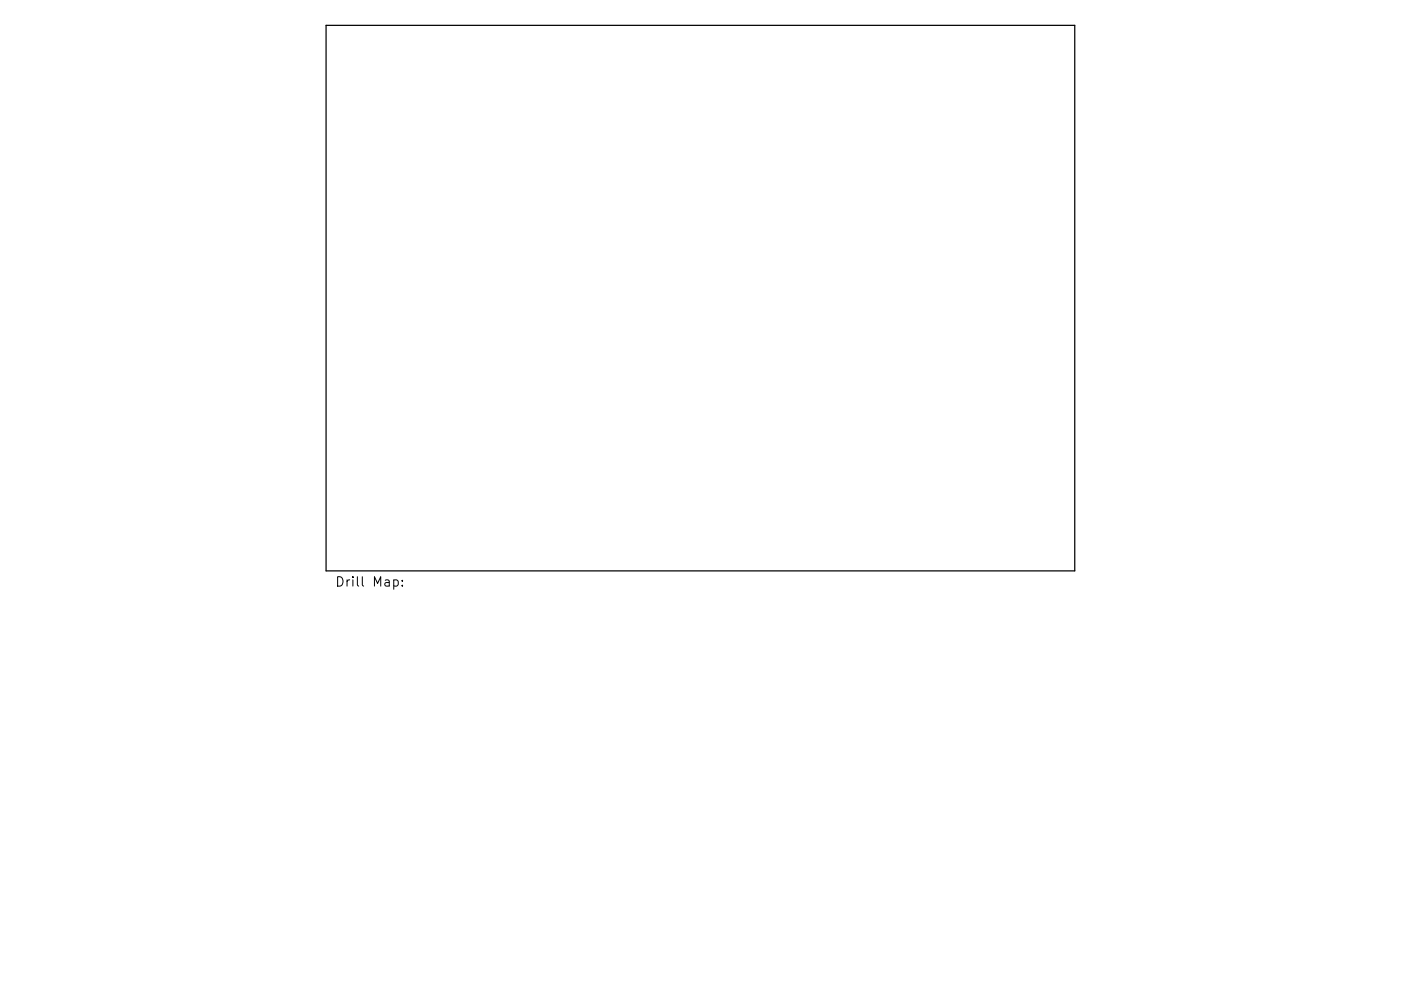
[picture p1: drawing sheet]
<svg xmlns="http://www.w3.org/2000/svg" width="297mm" height="210mm" viewBox="0 0 297 210" stroke-linecap="round" stroke-linejoin="round" font-family="sans-serif">
<defs><g id="words">
<text font-size="2.8" x="71" y="124.5">Drill Map:</text>
</g></defs>
<path d="M69.1 5.4h158.8v115.7h-158.8z" fill="none" stroke="#000" stroke-width=".26"/>
<path d="M83.5 123.1l.6-.1 .3 .4v.6l-.2 .3h-.7M85.3 124.2v.2M85.3 123.1v.2" fill="none" stroke="#000" stroke-width=".21"/>
<use href="#words"/>
</svg>
